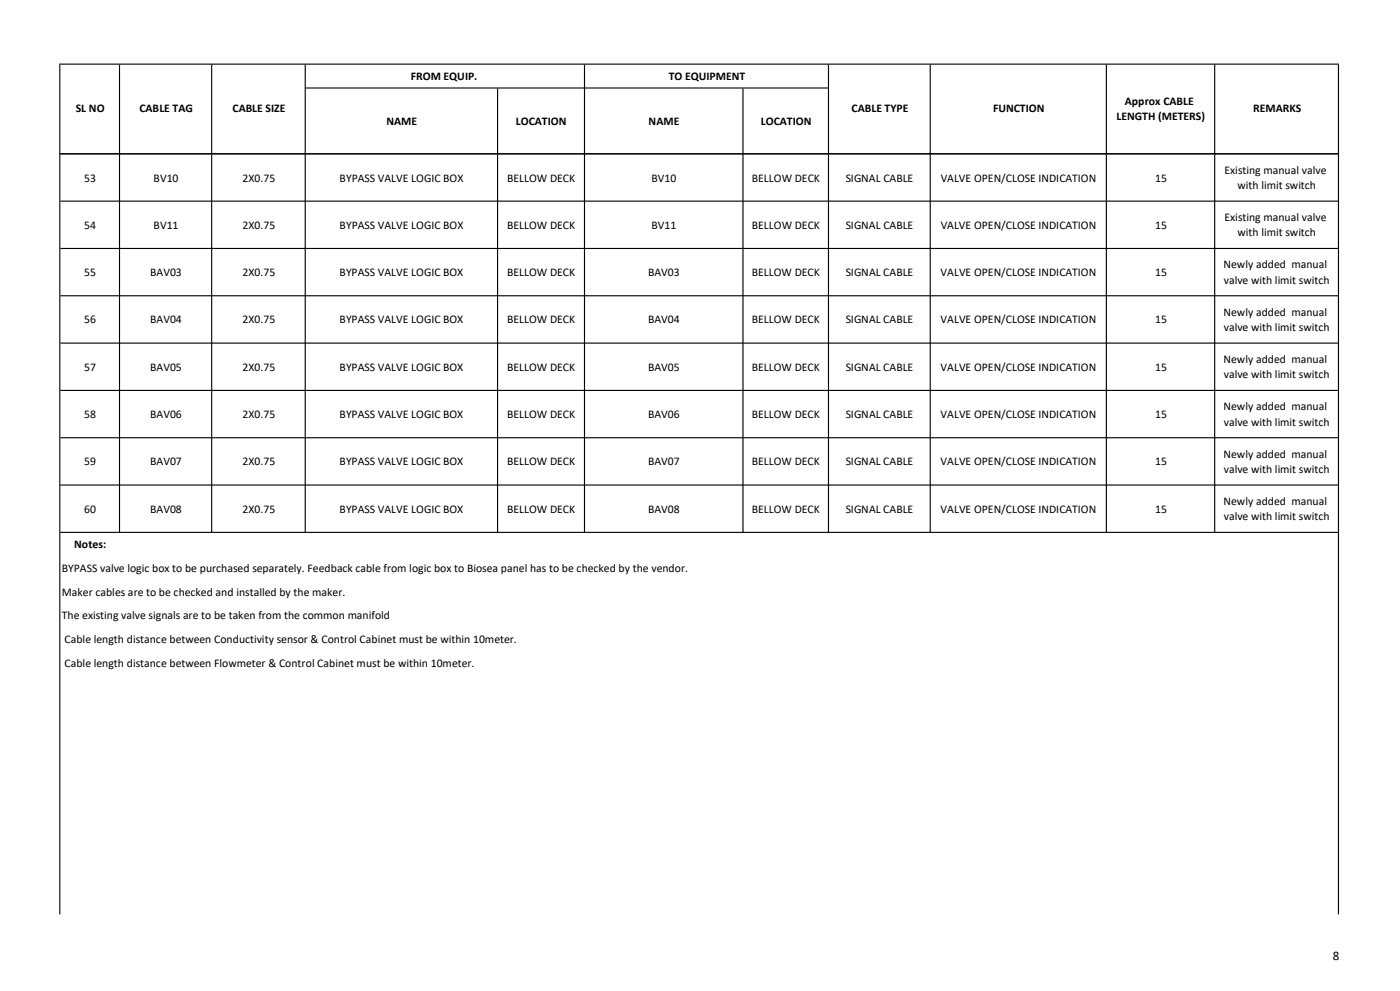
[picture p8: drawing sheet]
<svg xmlns="http://www.w3.org/2000/svg" width="420mm" height="297mm" viewBox="0 0 420 297" stroke-linecap="round" stroke-linejoin="round" font-family="sans-serif">
<defs><g id="words">
<text font-size="3.9" x="399.9" y="287.7">8</text>
<g font-size="3.5">
<text x="123.2" y="23.8">FROM EQUIP.</text>
<text x="200.6" y="23.8">TO EQUIPMENT</text>
<text x="22.7" y="33.7">SL NO</text>
<text x="41.8" y="33.7">CABLE TAG</text>
<text x="69.7" y="33.7">CABLE SIZE</text>
<text x="255.4" y="33.7">CABLE TYPE</text>
<text x="297.9" y="33.7">FUNCTION</text>
<text x="334.9" y="36">LENGTH (METERS)</text>
<text x="337.5" y="31.4">Approx CABLE</text>
<text x="375.9" y="33.7">REMARKS</text>
<text x="116" y="37.4">NAME</text>
<text x="154.8" y="37.4">LOCATION</text>
<text x="194.6" y="37.4">NAME</text>
<text x="228.2" y="37.4">LOCATION</text>
<text x="367.3" y="52.1">Existing manual valve</text>
<text x="25.3" y="54.4">53</text>
<text x="46.1" y="54.4">BV10</text>
<text x="72.8" y="54.4">2X0.75</text>
<text x="101.9" y="54.4">BYPASS VALVE LOGIC BOX</text>
<text x="152.1" y="54.4">BELLOW DECK</text>
<text x="195.4" y="54.4">BV10</text>
<text x="225.6" y="54.4">BELLOW DECK</text>
<text x="253.7" y="54.4">SIGNAL CABLE</text>
<text x="282.2" y="54.4">VALVE OPEN/CLOSE INDICATION</text>
<text x="346.5" y="54.4">15</text>
<text x="371.3" y="56.7">with limit switch</text>
<text x="25.3" y="68.6">54</text>
<text x="46.1" y="68.6">BV11</text>
<text x="72.8" y="68.6">2X0.75</text>
<text x="101.9" y="68.6">BYPASS VALVE LOGIC BOX</text>
<text x="152.1" y="68.6">BELLOW DECK</text>
<text x="195.4" y="68.6">BV11</text>
<text x="225.6" y="68.6">BELLOW DECK</text>
<text x="253.7" y="68.6">SIGNAL CABLE</text>
<text x="282.2" y="68.6">VALVE OPEN/CLOSE INDICATION</text>
<text x="346.5" y="68.6">15</text>
<text x="367.3" y="66.3">Existing manual valve</text>
<text x="371.3" y="70.9">with limit switch</text>
<text x="25.3" y="82.8">55</text>
<text x="45.1" y="82.8">BAV03</text>
<text x="72.8" y="82.8">2X0.75</text>
<text x="101.9" y="82.8">BYPASS VALVE LOGIC BOX</text>
<text x="152.1" y="82.8">BELLOW DECK</text>
<text x="194.4" y="82.8">BAV03</text>
<text x="225.6" y="82.8">BELLOW DECK</text>
<text x="253.7" y="82.8">SIGNAL CABLE</text>
<text x="282.2" y="82.8">VALVE OPEN/CLOSE INDICATION</text>
<text x="346.5" y="82.8">15</text>
<text x="367.1" y="80.4">Newly added manual</text>
<text x="367.2" y="85">valve with limit switch</text>
<text x="367.1" y="94.6">Newly added manual</text>
<text x="25.3" y="96.9">56</text>
<text x="45.1" y="96.9">BAV04</text>
<text x="72.8" y="96.9">2X0.75</text>
<text x="101.9" y="96.9">BYPASS VALVE LOGIC BOX</text>
<text x="152.1" y="96.9">BELLOW DECK</text>
<text x="194.4" y="96.9">BAV04</text>
<text x="225.6" y="96.9">BELLOW DECK</text>
<text x="253.7" y="96.9">SIGNAL CABLE</text>
<text x="282.2" y="96.9">VALVE OPEN/CLOSE INDICATION</text>
<text x="346.5" y="96.9">15</text>
<text x="367.2" y="99.2">valve with limit switch</text>
<text x="25.3" y="111.1">57</text>
<text x="45.1" y="111.1">BAV05</text>
<text x="72.8" y="111.1">2X0.75</text>
<text x="101.9" y="111.1">BYPASS VALVE LOGIC BOX</text>
<text x="152.1" y="111.1">BELLOW DECK</text>
<text x="194.4" y="111.1">BAV05</text>
<text x="225.6" y="111.1">BELLOW DECK</text>
<text x="253.7" y="111.1">SIGNAL CABLE</text>
<text x="282.2" y="111.1">VALVE OPEN/CLOSE INDICATION</text>
<text x="346.5" y="111.1">15</text>
<text x="367.1" y="108.8">Newly added manual</text>
<text x="367.2" y="113.4">valve with limit switch</text>
<text x="25.3" y="125.3">58</text>
<text x="45.1" y="125.3">BAV06</text>
<text x="72.8" y="125.3">2X0.75</text>
<text x="101.9" y="125.3">BYPASS VALVE LOGIC BOX</text>
<text x="152.1" y="125.3">BELLOW DECK</text>
<text x="194.4" y="125.3">BAV06</text>
<text x="225.6" y="125.3">BELLOW DECK</text>
<text x="253.7" y="125.3">SIGNAL CABLE</text>
<text x="282.2" y="125.3">VALVE OPEN/CLOSE INDICATION</text>
<text x="346.5" y="125.3">15</text>
<text x="367.1" y="123">Newly added manual</text>
<text x="367.2" y="127.6">valve with limit switch</text>
<text x="367.1" y="137.2">Newly added manual</text>
<text x="25.3" y="139.5">59</text>
<text x="45.1" y="139.5">BAV07</text>
<text x="72.8" y="139.5">2X0.75</text>
<text x="101.9" y="139.5">BYPASS VALVE LOGIC BOX</text>
<text x="152.1" y="139.5">BELLOW DECK</text>
<text x="194.4" y="139.5">BAV07</text>
<text x="225.6" y="139.5">BELLOW DECK</text>
<text x="253.7" y="139.5">SIGNAL CABLE</text>
<text x="282.2" y="139.5">VALVE OPEN/CLOSE INDICATION</text>
<text x="346.5" y="139.5">15</text>
<text x="367.2" y="141.8">valve with limit switch</text>
<text x="25.3" y="153.7">60</text>
<text x="45.1" y="153.7">BAV08</text>
<text x="72.8" y="153.7">2X0.75</text>
<text x="101.9" y="153.7">BYPASS VALVE LOGIC BOX</text>
<text x="152.1" y="153.7">BELLOW DECK</text>
<text x="194.4" y="153.7">BAV08</text>
<text x="225.6" y="153.7">BELLOW DECK</text>
<text x="253.7" y="153.7">SIGNAL CABLE</text>
<text x="282.2" y="153.7">VALVE OPEN/CLOSE INDICATION</text>
<text x="346.5" y="153.7">15</text>
<text x="367.1" y="151.3">Newly added manual</text>
<text x="367.2" y="156">valve with limit switch</text>
<text x="22.3" y="164.3">Notes:</text>
<text x="18.6" y="171.3">BYPASS valve logic box to be purchased separately. Feedback cable from logic box to Biosea panel has to be checked by the vendor.</text>
<text x="18.6" y="178.5">Maker cables are to be checked and installed by the maker.</text>
<text x="18.6" y="185.6">The existing valve signals are to be taken from the common manifold</text>
<text x="19.4" y="192.8">Cable length distance between Conductivity sensor &amp; Control Cabinet must be within 10meter.</text>
<text x="19.4" y="199.9">Cable length distance between Flowmeter &amp; Control Cabinet must be within 10meter.</text>
</g>
</g></defs>
<g fill="#000">
<path d="M17.8 19h.3v27.3h-.3zM35.7 19.4h.3v26.9h-.3zM63.3 19.4h.4v26.9h-.4zM91.4 19.4h.3v26.9h-.3zM175.2 19.4h.3v26.9h-.3zM248.4 19.4h.3v26.9h-.3zM278.9 19.4h.3v26.9h-.3zM331.7 19.4h.4v26.9h-.4zM364.2 19.4h.4v26.9h-.4zM401.4 19.4h.3v26.9h-.3zM149.1 26.5h.3v19.8h-.3zM222.7 26.5h.4v19.8h-.4z" fill-rule="evenodd"/>
<path d="M18.1 19h383.6v.4h-383.6zM91.7 26.2h157v.3h-157zM18.1 45.9h383.6v.4h-383.6z" fill-rule="evenodd"/>
<path d="M17.8 45.9h.3v228.2h-.3zM35.7 46.3h.3v113.4h-.3zM63.3 46.3h.4v113.4h-.4zM91.4 46.3h.3v113.4h-.3zM149.1 46.3h.3v113.4h-.3zM175.2 46.3h.3v113.4h-.3zM222.7 46.3h.4v113.4h-.4zM248.4 46.3h.3v113.4h-.3zM278.9 46.3h.3v113.4h-.3zM331.7 46.3h.4v113.4h-.4zM364.2 46.3h.4v113.4h-.4zM401.4 46.3h.3v227.8h-.3z" fill-rule="evenodd"/>
<path d="M18.1 45.9h383.6v.4h-383.6zM18.1 60.1h383.6v.4h-383.6zM18.1 74.3h383.6v.3h-383.6zM18.1 88.5h383.6v.3h-383.6zM18.1 102.7h383.6v.3h-383.6zM18.1 116.8h383.6v.4h-383.6zM18.1 131h383.6v.4h-383.6zM18.1 145.2h383.6v.3h-383.6zM18.1 159.4h383.6v.3h-383.6z" fill-rule="evenodd"/>
</g>
<use href="#words"/>
</svg>
